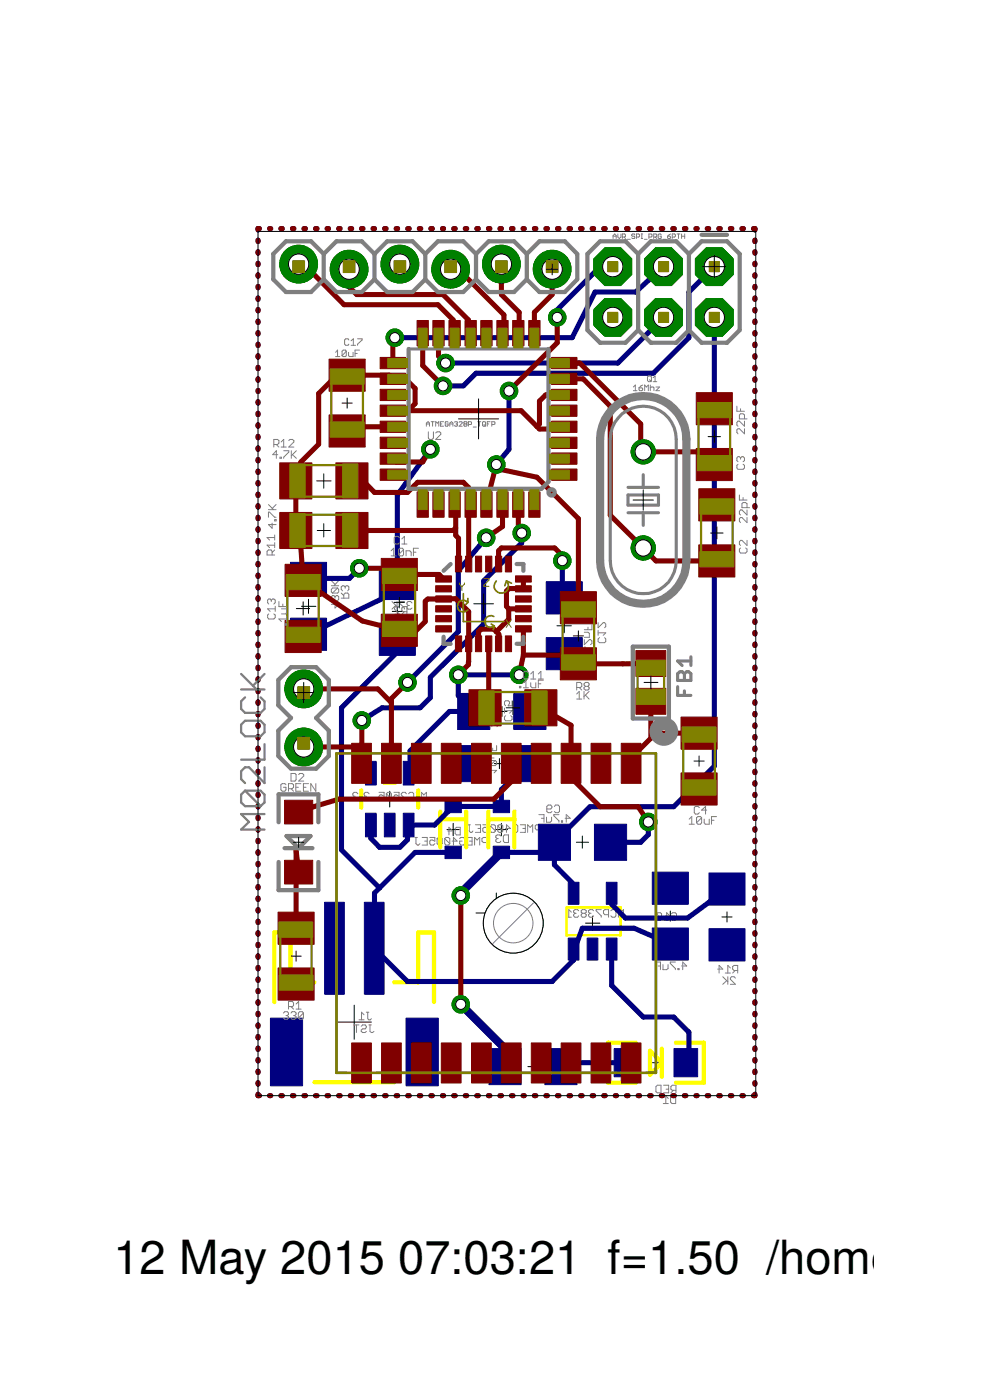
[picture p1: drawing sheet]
<svg xmlns="http://www.w3.org/2000/svg" width="74mm" height="105mm" viewBox="0 0 74 105" stroke-linecap="round" stroke-linejoin="round" font-family="sans-serif">
<defs><g id="words">
<g font-size="3.5">
<text x="8.5" y="95.6">12 May 2015</text>
<text x="29.9" y="95.6">07:03:21 f=1.50 /home/matt</text>
</g>
</g></defs>
<g fill="none" stroke="#000" stroke-width=".08">
<path d="M22.6 45.5h1.1M23.2 45v1.1M29.3 59.4v1.2M29.4 45.9h.8M29.8 45.5v.8M37.1 57.3h.8M37.3 53.4h.8M37.5 57v.7M37.7 53v.8M41.8 47h1.1M42.4 46.4v1.1M25.3 76.8h2.6"/>
<path d="M26.6 75.5v2.5M28.7 60h1.1M33.5 62.3h1M34 61.8v1M37.2 62.3h.9M37.6 61.8v1M40 79.7v.8M43.3 63.2h.9M43.7 62.8v.9M43.9 69.3h1.1M44.5 68.8v1.1M48.7 79.8h1"/>
<path d="M49.2 79.3v1M49.9 68.8h.8M50.3 68.4v.8M54.2 68.9h.7M54.6 68.5v.7M39.6 80.1h.8"/>
</g>
<g fill="none" stroke="#808080" stroke-width=".08">
<path d="M24.9 44h.5M24.9 43.6l.2 .3M25.1 45.3v.4l.3-.3h-.5M25.1 44.8v.1M25.1 44.8l.2-.1 .1 .1-.1 .3M25.1 44.8v-.1l-.2 .1 .1 .3M25.3 44.2l.1 .2-.1 .1h-.3M25.3 44.2h-.3l-.1 .1 .1 .2M25.3 44.2l-.3 .3M25.4 43.6l-.3 .4M25.6 44.9h.6l-.1-.4h-.2l-.1 .1v.3M25.6 44.5l.2 .2"/>
<path d="M25.9 44.1l-.1-.1-.2 .1v.2l.1 .1M25.9 44.1l.1-.1 .2 .1-.1 .3M25.9 44.1v.1M26.6 59.8l-.1 .1 .1 .2 .3-.1M26.6 59.8h.1M26.9 59.6l-.1-.1h-.2l-.1 .1 .1 .2M27.1 60v.1zM27.4 59.8l-.1 .1 .1 .2 .3-.1M27.4 59.8h.1M27.7 59.6l-.1-.1h-.2l-.1 .1 .1 .2M28.4 59.5h.4v.3l-.2-.1-.2 .1 .1 .3 .3-.1M29 59.6v.4l.1 .1 .3-.1"/>
<path d="M29 59.6l.1-.1h.2l.1 .1v.4M29 59.6l.4 .4M29.4 45.2l.4 .4M29.6 59.5h.4v.3l-.2-.1-.2 .1 .1 .3 .3-.1M29.7 45.5l-.3 .2M29.8 45.2v.5M30 45.7l-.1-.1h-.2l-.1 .1 .4 .4h-.4M30.4 45.2h-.4l.4 .5M30.4 45.9l-.2 .2M30.5 59.6l-.1-.1h-.2l-.1 .1 .4 .5h-.4M30.5 45.6v.5M30.5 45.7h.1h.3"/>
<path d="M30.5 45.6h-.2l-.1 .1v.1l.1 .1h.2M30.6 45.5h.1M30.6 45.5l-.1 .1M30.7 59.6l.1-.1h.2l.1 .1v.4l-.1 .1-.3-.1M30.9 45.3l-.1-.1h-.2l-.1 .1 .1 .2M31.2 59.5h.2M31.3 59.5v.6M36.7 57.8h.6l-.2 .2M36.7 57.7v.3M36.9 54.4h.6l-.2 .2M36.9 54.2v.4M37 56.2v.2"/>
<path d="M37.1 56.5h-.4v.3l.1 .1h.3M37.2 57.1h-.4l-.1 .1 .1 .3M37.2 57.1l.1 .1v.2l-.1 .1h-.4M37.2 57.1l-.4 .4M37.2 52.7v.2M37.3 56v.4h-.6M37.3 53.1h-.4v.3h.4M37.4 53.6l-.4 .4M37.4 53.6l.1 .1-.1 .3h-.4M37.4 53.6h-.4l-.1 .1v.2l.1 .1M37.5 52.5v.4h-.6M37.7 57.1h.6l-.2 .2"/>
<path d="M37.7 57v.3M37.8 57.5l-.1 .1v.2l.1 .1h.4l.1-.1-.1-.3M37.9 53.2v.4M37.9 53.4h.5l-.2 .2M38 53.7l-.1 .1 .1 .3h.3l.1-.1v-.2l-.1-.1M38 56.4v.4l.3-.3h-.6M38.4 52.6v.4h-.3l.1-.2-.1-.2-.2 .1 .1 .3M43.9 48v.4l.3-.4 .2 .1v.2l-.1 .1M43.9 48.6v.1zM43.9 48.9v.4l.3-.4 .2 .1v.2l-.1 .1M43.9 47.5l.3 .1v.3h-.3M44.1 47.1v.2"/>
<path d="M44.3 45.2h-.4v.1v.3M44.3 45.2l.1 .1v.2l-.1 .1h-.4M44.3 45.2l-.4 .4M44.4 45.8v.4h-.3l.1-.2-.1-.2h-.2v.1v.3M44.4 46.9v.4h-.5M44.4 44.7h-.4l-.1 .2 .1 .1h.4M44.9 46.8v.3l.4-.3 .2 .1-.1 .2M44.9 47.3v.4M44.9 47.5h.6l-.2 .2M45 47.9l-.1 .1v.2l.1 .1h.4l.1-.1-.1-.3M26.6 77h.3M26.8 77v.5"/>
<path d="M26.9 76.6h.4M27.1 77.1l.1-.1h.2l.1 .2-.1 .1h-.2l-.1 .1 .1 .1 .3-.1M27.3 76.2l-.2-.2v.6M27.5 76h.2M27.6 76v.5l.1 .1 .2-.1M27.7 77h.2M27.8 77v.4l.1 .1 .2-.1M31.1 62.9h.2M31.2 62.9v.5l.1 .1 .2-.1M31.2 60.1h.2M31.6 60.1v-.6l.2 .2 .2-.2v.6M31.7 62.9h.4v.6h-.4"/>
<path d="M31.9 63.2h.2M32.3 62.9h.3v.3l-.2-.1-.1 .1v.3h.2l.1-.1M32.8 63l.3-.1 .1 .1v.4M32.8 63v.4l.1 .1h.2l.1-.1M32.8 63l.4 .4M33.4 63l.1-.1 .3 .1v.4M33.4 63v.4l.1 .1h.2l.1-.1M33.4 63l.4 .4M33.6 62.4h.4l-.3-.3v.6M33.9 63.2h.4l-.3-.3v.6M34.2 62.2l.3-.1v.6h-.2l-.1-.1zM34.5 63l.1-.1 .3 .1v.4l-.1 .1h-.2l-.1-.3h.2"/>
<path d="M35.1 62.9h.3v.6h-.3M35.1 61.9h.2M35.2 61.9v.5l.1 .1 .2-.1M35.2 63.2h.2M35.6 63.5v-.6l.2 .2 .2-.2v.6M35.7 61.9h.4v.6h-.4M35.9 62.2h.2M36 79.8l-.1-.1-.1 .1v.2M36 79.8v-.1l.2 .1-.1 .2M36 79.8h.1M36.2 61.9h.4v.3l-.2-.1-.2 .1v.2l.1 .1h.2l.1-.1M36.6 63.3h-.3l-.1-.1v-.2l.4-.1v.6"/>
<path d="M36.6 79.7v.2l-.3 .1M36.6 79.7l-.4 .1 .1 .2M36.6 79.7l-.3 .3M36.8 62l.1-.1 .3 .1v.4M36.8 62v.4l.1 .1h.2l.1-.1M36.8 62l.4 .4M37.3 63l-.1 .1 .1 .2h.2l.1-.1M37.3 63h.1M37.4 62l.3 .4M37.4 62l.3-.1v.1v.4M37.4 62v.4l.1 .1h.2v-.1M37.6 62.8l-.3-.1-.1 .1 .1 .2"/>
<path d="M37.8 62.8l.1-.1h.3v.6h-.3l-.1-.1zM37.9 62.2h.4l-.3-.3v.6M38.5 62l.1-.1 .3 .1v.4l-.1 .1h-.2l-.1-.1v-.2h.2M39.1 61.9h.3v.6h-.3M39.2 62.2h.2M39.6 62.5v-.6l.2 .2 .2-.2v.6M40.4 61.2h.4v.5M40.6 62.3h-.3l-.1-.3 .1-.1h.3v.6M40.6 61.4h.2M41 61.4v.3h.3l.1-.1v-.2M41 60.7h.3l.1-.1-.1-.1h-.2l-.1 .1v.3l.1 .1 .3-.1M41.6 60.6l.1-.1h.2l.1 .1v.3l-.1 .1-.3-.1"/>
<path d="M42 61.2h-.4l.4 .5M42.1 61.6h.1v.1h-.1zM42.4 61.4h.4l-.3-.2v.5M42.5 68.9h.4M42.9 68.5l-.2-.2v.6M43.2 68.6l-.1 .1 .1 .2h.1l.1-.1M43.2 68.6h.1M43.4 68.4l-.2-.1-.1 .1 .1 .2M43.7 68.6l-.1-.1 .1-.2 .3 .1-.1 .2M43.7 68.6l-.1 .1 .1 .2h.2l.1-.1-.1-.2M43.7 68.6h.2M44.3 68.6l-.1 .1 .1 .2h.2l.1-.1"/>
<path d="M44.3 68.6h.1M44.6 68.4l-.3-.1-.1 .1 .1 .2M45.1 68.3h-.4l.4 .6M45.7 68.7h-.3l-.1-.1v-.2l.4-.1v.6M45.8 68.4l.2-.1 .2 .1v.4l-.1 .1h-.1l-.2-.1M46.4 68.9v-.6l.2 .2 .2-.2v.6M49.2 72.2h.4v.6M49.3 68.6l.3-.1 .1 .1v.4M49.3 68.6v.4l.1 .1h.2l.1-.1M49.3 68.6l.4 .4M49.4 72.5h.2M49.8 72.4v.4l.3-.1v-.3"/>
<path d="M49.8 69.1h.4M50.2 68.7l-.2-.2v.6M50.4 68.6l.1-.1 .3 .1v.4l-.1 .1h-.2l-.1-.1M50.7 72.2h-.4l.4 .6M50.9 72.7l.1 .1zM51.2 72.5h.3l-.3-.3v.6M53.9 72.8h.4l-.3-.3v.6M54.3 73.3l.3 .4M54.4 73.1h.4M54.5 73.6l-.2 .3M54.6 73.3v.6M54.8 72.7l-.2-.2v.6"/>
<path d="M55.2 72.9l-.2 .2M55.2 73.4l-.1-.1h-.2l-.1 .2 .4 .4h-.4M55.4 72.9h-.3l-.1-.1v-.2l.4-.1v.6M35.8 80.8h.4l-.1-.3-.2 .1v.2M35.8 80.5l.1 .2M35.8 80.3h.4l-.2 .1M35.8 80.1v.3M36.4 80.6l.1-.1 .1 .1v.2M36.4 80.2l.1-.1 .1 .1v.2M36.4 80.6v-.1l-.2 .1 .1 .2M36.4 80.2v.1M36.4 80.6v.1"/>
<path d="M36.4 80.2v-.1l-.2 .1 .1 .2M49.3 81.5h.3v.6l-.4-.1v-.4zM49.8 82.9h.4M49.8 81.5h.4v.6h-.4M50 81.8h.2M50.2 82.5l-.2-.2v.6M50.3 82.4l.4-.1v.6h-.3l-.1-.1zM50.5 81.9l-.1 .2M50.7 81.9l-.3-.1v-.2l.1-.1h.2v.6"/>
</g>
<g fill="none" stroke="#ff0" stroke-width=".32">
<path d="M27.1 59.4v1.2M28.9 58.8h.8M31.4 59.4v1.2M23.6 73.8h-1.8v-3.8h-1.2v5.2M29.6 73.8h1.8v-3.8h1.2v5.2M33 61.5h2M33 60.9v2.7M35 60.9v2.7M36.7 60.9v2.7M36.7 61.5h1.9M38.6 60.9v2.7M47.7 78.3h-2.1v3h2.1"/>
<path d="M48.8 78.9l.9 .9-.9 .9zM49.7 78.7v2.2M50.7 78.3h2.1v3h-2.1M23.6 81.3h6"/>
</g>
<path d="M42.5 68.1h4.1v2.1h-4.1z" fill="none" stroke="#ff0" stroke-width=".19"/>
<g fill="#000080" stroke="#000080" stroke-width=".08">
<path d="M24.4 67.8h1.4v6.9h-1.4z"/>
<path d="M27.3 67.8h1.5v6.9h-1.5z"/>
<path d="M20.3 76.5h2.4v5h-2.4z"/>
<path d="M30.5 76.5h2.4v5h-2.4z"/>
<path d="M45.5 70.4h.8v1.7h-.8z"/>
<path d="M44.1 70.4h.8v1.7h-.8z"/>
<path d="M42.7 70.4h.8v1.7h-.8z"/>
<path d="M42.7 66.3h.8v1.6h-.8z"/>
<path d="M45.5 66.3h.8v1.6h-.8z"/>
<path d="M30.3 61.1h.8v1.7h-.8z"/>
<path d="M28.9 61.1h.8v1.7h-.8z"/>
<path d="M27.4 61.1h.8v1.7h-.8z"/>
<path d="M27.4 57.2h.8v1.7h-.8z"/>
<path d="M30.3 57.2h.8v1.7h-.8z"/>
<path d="M40.9 78.7h2.4v2.7h-2.4z"/>
<path d="M36.7 78.7h2.4v2.7h-2.4z"/>
<path d="M53.2 69.7h2.7v2.5h-2.7z"/>
<path d="M53.2 65.6h2.7v2.4h-2.7z"/>
<path d="M40.4 61.9h2.4v2.7h-2.4z"/>
<path d="M44.6 61.9h2.4v2.7h-2.4z"/>
<path d="M49 69.7h2.7v2.4h-2.7z"/>
<path d="M49 65.5h2.7v2.4h-2.7z"/>
<path d="M41 43.7h2.7v2.4h-2.7z"/>
<path d="M41 47.9h2.7v2.4h-2.7z"/>
<path d="M34.2 56h2.4v2.7h-2.4z"/>
<path d="M38.4 56h2.4v2.7h-2.4z"/>
<path d="M38.6 52.1h2.4v2.7h-2.4z"/>
<path d="M34.4 52.1h2.4v2.7h-2.4z"/>
<path d="M46.1 78.7h1.8v2.2h-1.8z"/>
<path d="M50.6 78.7h1.8v2.2h-1.8z"/>
<path d="M37 60.1h1.2v.9h-1.2z"/>
<path d="M37 63.5h1.2v1h-1.2z"/>
<path d="M33.4 60.1h1.2v.9h-1.2z"/>
<path d="M33.4 63.5h1.2v1h-1.2z"/>
<path d="M28.5 42.6h2.7v2.4h-2.7z"/>
<path d="M28.5 46.8h2.7v2.4h-2.7z"/>
<path d="M21.8 42.2h2.7v2.4h-2.7z"/>
<path d="M21.8 46.4h2.7v2.4h-2.7z"/>
</g>
<g fill="none" stroke="#000080" stroke-width=".38">
<path d="M19.4 18v.1M19.4 18.9v.1M19.4 19.8v.1M19.5 17.2h-.1v.1M20.2 17.2h.1M21.1 17.2h.1M21.9 17.2h.2M22.8 17.2h.1M23.7 17.2h.1M24.6 17.2h.1M25.4 17.2h.1M26.3 17.2h.1"/>
<path d="M27.1 17.2h.1M28 17.2h.1M28.9 17.2h.1M29.7 17.2h.1M30.6 17.2h.1M31.5 17.2h.1M32.3 17.2h.1M33.2 17.2h.1M34.1 17.2h.1M34.9 17.2h.1M35.8 17.2h.1M36.7 17.2h.1"/>
<path d="M37.5 17.2h.1M38.4 17.2h.1M39.3 17.2h.1M40.1 17.2h.1M41 17.2h.1M41.8 17.2h.2M42.7 17.2h.1M43.6 17.2h.1M44.4 17.2h.2M45.3 17.2h.1M46.2 17.2h.1M47 17.2h.1"/>
<path d="M47.9 17.2h.1M48.8 17.2h.1M49.6 17.2h.1M50.5 17.2h.1M51.4 17.2h.1M52.2 17.2h.1M53.1 17.2h.1M54 17.2h.1M54.8 17.2h.1M55.7 17.2h.1M56.6 17.2h.1v.1M56.7 18v.1"/>
<path d="M56.7 18.9v.1M56.7 19.8v.1M19.4 20.6v.1M19.4 21.5v.1M19.4 22.4v.1M19.4 23.2v.1M19.4 24.1v.1M19.4 25v.1M19.4 25.8v.2M19.4 26.7v.1M19.4 27.6v.1M19.4 28.4v.2"/>
<path d="M19.4 29.3v.1M19.4 30.2v.1M19.4 31v.1M19.4 31.9v.1M19.4 32.8v.1M19.4 33.6v.1M19.4 34.5v.1M19.4 35.4v.1M19.4 36.2v.1M19.4 37.1v.1M19.4 38v.1M19.4 38.8v.1"/>
<path d="M19.4 39.7v.1M32.3 33.7l-2.5 3.5v7.2l-6.6 3.2M38.2 29.4v4.3l-.9 1.2M46 20h-1l-3.2 3.3v.5M49.8 23.8l-3.4 3.5h-13M49.8 20l-2.1 1.9h-3l-1.8 3.5h-13.3M53.6 20l-1.9 1.9v3.5l-2.7 2.6h-13.3l-.9 1h-1.5M53.6 23.8v33.7l-3 3.1h-6.3l-3.4 3.4h-3.3M56.7 20.6v.1M56.7 21.5v.1M56.7 22.4v.1M56.7 23.2v.1"/>
<path d="M56.7 24.1v.1M56.7 25v.1M56.7 25.8v.2M56.7 26.7v.1M56.7 27.6v.1M56.7 28.4v.2M56.7 29.3v.1M56.7 30.2v.1M56.7 31v.1M56.7 31.9v.1M56.7 32.8v.1M56.7 33.6v.1"/>
<path d="M56.7 34.5v.1M56.7 35.4v.1M56.7 36.2v.1M56.7 37.1v.1M56.7 38v.1M56.7 38.8v.1M56.7 39.7v.1M19.4 40.6v.1M19.4 41.4v.2M19.4 42.3v.1M19.4 43.2v.1M19.4 44v.2"/>
<path d="M19.4 44.9v.1M19.4 45.8v.1M19.4 46.6v.1M19.4 47.5v.1M19.4 48.4v.1M19.4 49.2v.1M19.4 50.1v.1M19.4 51v.1M19.4 51.8v.1M19.4 52.7v.1M19.4 53.6v.1M19.4 54.4v.1"/>
<path d="M19.4 55.3v.1M19.4 56.2v.1M19.4 57v.1M19.4 57.9v.1M19.4 58.8v.1M19.4 59.6v.1M27 42.7l-.8 .7h-3M29.8 48v1l-4.2 4.1v10.7l2.9 2.9M36.5 40.4l-2.1 2.5v4.5l-3.8 3.8M39 50.7h-4.6v1.5l1.2 1.2h-1.9l-2.9 3v1.6l-.1 .1M39.2 40v.8l-2.9 2.8v3.3l-4 4v1.5l-.8 .7h-2.8l-1.5 1M39.6 57.3l-2 2v1.3h-3.6l-1.4 1.4h-1.9h-.1v1.1l-.6 .5h-1.5l-.7-.7v-.9"/>
<path d="M42.2 42.1v2.6l.2 .2M56.7 40.6v.1M56.7 41.4v.2M56.7 42.3v.1M56.7 43.2v.1M56.7 44v.2M56.7 44.9v.1M56.7 45.8v.1M56.7 46.6v.1M56.7 47.5v.1M56.7 48.4v.1M56.7 49.2v.1"/>
<path d="M56.7 50.1v.1M56.7 51v.1M56.7 51.8v.1M56.7 52.7v.1M56.7 53.6v.1M56.7 54.4v.1M56.7 55.3v.1M56.7 56.2v.1M56.7 57v.1M56.7 57.9v.1M56.7 58.8v.1M56.7 59.6v.1"/>
<path d="M19.4 60.5v.1M19.4 61.4v.1M19.4 62.2v.1M19.4 63.1v.1M19.4 64v.1M19.4 64.8v.1M19.4 65.7v.1M19.4 66.6v.1M19.4 67.4v.1M19.4 68.3v.1M19.4 69.2v.1M19.4 70v.1"/>
<path d="M19.4 70.9v.1M19.4 71.8v.1M19.4 72.6v.1M19.4 73.5v.1M19.4 74.4v.1M19.4 75.2v.1M19.4 76.1v.1M19.4 77v.1M19.4 77.8v.1M19.4 78.7v.1M19.4 79.6v.1M34 64h-2.8l-3.1 3.1v2l.4 .4v2.1"/>
<path d="M41.6 63.2v1.7l1.3 1.4v.7l.2 .1M45.9 71.3v2.7l2.4 2.4h2.3l1.1 1.1v2.1l-.2 .2M47 79.8h-4.6l-.3 .3M48.7 61.7v1l-.6 .5h-2.3M50.3 70.9l-2.7-1.2h-3.9l-.6 1.6v.8l-1.7 1.6h-10.8l-2.5-2.5M54.6 66.8l-3 2.1h-4.7l-1-1v-.8M56.7 60.5v.1M56.7 61.4v.1M56.7 62.2v.1M56.7 63.1v.1M56.7 64v.1M56.7 64.8v.1"/>
<path d="M56.7 65.7v.1M56.7 66.6v.1M56.7 67.4v.1M56.7 68.3v.1M56.7 69.2v.1M56.7 70v.1M56.7 70.9v.1M56.7 71.8v.1M56.7 72.6v.1M56.7 73.5v.1M56.7 74.4v.1M56.7 75.2v.1"/>
<path d="M56.7 76.1v.1M56.7 77v.1M56.7 77.8v.1M56.7 78.7v.1M56.7 79.6v.1M19.4 82.2v.1h.1M19.4 80.4v.1M19.4 81.3v.1M20.2 82.3h.1M21.1 82.3h.1M21.9 82.3h.2M22.8 82.3h.1"/>
<path d="M23.7 82.3h.1M24.6 82.3h.1M25.4 82.3h.1M26.3 82.3h.1M27.1 82.3h.1M28 82.3h.1M28.9 82.3h.1M29.7 82.3h.1M30.6 82.3h.1M31.5 82.3h.1M32.3 82.3h.1M33.2 82.3h.1"/>
<path d="M34.1 82.3h.1M34.9 82.3h.1M35.8 82.3h.1M36.7 82.3h.1M37.5 82.3h.1M37.9 80.1l-.1 .1M38.4 82.3h.1M39.3 82.3h.1M40.1 82.3h.1M41 82.3h.1M41.8 82.3h.2M42.7 82.3h.1"/>
<path d="M43.6 82.3h.1M44.4 82.3h.2M45.3 82.3h.1M46.2 82.3h.1M47 82.3h.1M47.9 82.3h.1M48.8 82.3h.1M49.6 82.3h.1M50.5 82.3h.1M51.4 82.3h.1M52.2 82.3h.1M53.1 82.3h.1"/>
<path d="M54 82.3h.1M54.8 82.3h.1M55.7 82.3h.1M56.7 80.4v.1M56.7 81.3v.1M56.7 82.2v.1h-.1"/>
</g>
<path d="M34.6 75.4l3.2 3.3v1.3l.1 .1M37.6 64l-3 3.1v.1" fill="none" stroke="#000080" stroke-width=".61"/>
<circle cx="53.6" cy="20" r="1.54" fill="#008000" stroke="#008000" stroke-width=".08"/>
<circle cx="53.6" cy="20" r=".76" fill="#fff" stroke="#000" stroke-width=".08"/>
<circle cx="53.6" cy="23.8" r="1.54" fill="#008000" stroke="#008000" stroke-width=".08"/>
<circle cx="53.6" cy="23.8" r=".76" fill="#fff" stroke="#000" stroke-width=".08"/>
<circle cx="49.8" cy="20" r="1.54" fill="#008000" stroke="#008000" stroke-width=".08"/>
<circle cx="49.8" cy="20" r=".76" fill="#fff" stroke="#000" stroke-width=".08"/>
<circle cx="49.8" cy="23.8" r="1.54" fill="#008000" stroke="#008000" stroke-width=".08"/>
<circle cx="49.8" cy="23.8" r=".76" fill="#fff" stroke="#000" stroke-width=".08"/>
<circle cx="46" cy="20" r="1.54" fill="#008000" stroke="#008000" stroke-width=".08"/>
<circle cx="46" cy="20" r=".76" fill="#fff" stroke="#000" stroke-width=".08"/>
<circle cx="46" cy="23.8" r="1.54" fill="#008000" stroke="#008000" stroke-width=".08"/>
<circle cx="46" cy="23.8" r=".76" fill="#fff" stroke="#000" stroke-width=".08"/>
<circle cx="48.3" cy="33.9" r=".91" fill="#008000" stroke="#008000" stroke-width=".08"/>
<circle cx="48.3" cy="33.9" r=".61" fill="#fff" stroke="#000" stroke-width=".08"/>
<circle cx="48.3" cy="41.1" r=".91" fill="#008000" stroke="#008000" stroke-width=".08"/>
<circle cx="48.3" cy="41.1" r=".61" fill="#fff" stroke="#000" stroke-width=".08"/>
<circle cx="41.4" cy="20.2" r="1.42" fill="#008000" stroke="#008000" stroke-width=".08"/>
<circle cx="41.4" cy="20.2" r=".76" fill="#fff" stroke="#000" stroke-width=".08"/>
<circle cx="37.6" cy="19.8" r="1.42" fill="#008000" stroke="#008000" stroke-width=".08"/>
<circle cx="37.6" cy="19.8" r=".76" fill="#fff" stroke="#000" stroke-width=".08"/>
<circle cx="33.8" cy="20.2" r="1.42" fill="#008000" stroke="#008000" stroke-width=".08"/>
<circle cx="33.8" cy="20.2" r=".76" fill="#fff" stroke="#000" stroke-width=".08"/>
<circle cx="30" cy="19.8" r="1.42" fill="#008000" stroke="#008000" stroke-width=".08"/>
<circle cx="30" cy="19.8" r=".76" fill="#fff" stroke="#000" stroke-width=".08"/>
<circle cx="26.2" cy="20.2" r="1.42" fill="#008000" stroke="#008000" stroke-width=".08"/>
<circle cx="26.2" cy="20.2" r=".76" fill="#fff" stroke="#000" stroke-width=".08"/>
<circle cx="22.4" cy="19.8" r="1.42" fill="#008000" stroke="#008000" stroke-width=".08"/>
<circle cx="22.4" cy="19.8" r=".76" fill="#fff" stroke="#000" stroke-width=".08"/>
<circle cx="22.8" cy="51.7" r="1.42" fill="#008000" stroke="#008000" stroke-width=".08"/>
<circle cx="22.8" cy="51.7" r=".76" fill="#fff" stroke="#000" stroke-width=".08"/>
<circle cx="22.8" cy="56.1" r="1.42" fill="#008000" stroke="#008000" stroke-width=".08"/>
<circle cx="22.8" cy="56.1" r=".76" fill="#fff" stroke="#000" stroke-width=".08"/>
<circle cx="33.4" cy="27.3" r=".66" fill="#008000" stroke="#008000" stroke-width=".08"/>
<circle cx="33.4" cy="27.3" r=".38" fill="#fff" stroke="#000" stroke-width=".08"/>
<circle cx="33.3" cy="29" r=".66" fill="#008000" stroke="#008000" stroke-width=".08"/>
<circle cx="33.3" cy="29" r=".38" fill="#fff" stroke="#000" stroke-width=".08"/>
<circle cx="29.6" cy="25.4" r=".66" fill="#008000" stroke="#008000" stroke-width=".08"/>
<circle cx="29.6" cy="25.4" r=".38" fill="#fff" stroke="#000" stroke-width=".08"/>
<circle cx="41.8" cy="23.8" r=".66" fill="#008000" stroke="#008000" stroke-width=".08"/>
<circle cx="41.8" cy="23.8" r=".38" fill="#fff" stroke="#000" stroke-width=".08"/>
<circle cx="38.2" cy="29.4" r=".66" fill="#008000" stroke="#008000" stroke-width=".08"/>
<circle cx="38.2" cy="29.4" r=".38" fill="#fff" stroke="#000" stroke-width=".08"/>
<circle cx="37.3" cy="34.9" r=".66" fill="#008000" stroke="#008000" stroke-width=".08"/>
<circle cx="37.3" cy="34.9" r=".38" fill="#fff" stroke="#000" stroke-width=".08"/>
<circle cx="34.4" cy="50.7" r=".66" fill="#008000" stroke="#008000" stroke-width=".08"/>
<circle cx="34.4" cy="50.7" r=".38" fill="#fff" stroke="#000" stroke-width=".08"/>
<circle cx="39" cy="50.7" r=".66" fill="#008000" stroke="#008000" stroke-width=".08"/>
<circle cx="39" cy="50.7" r=".38" fill="#fff" stroke="#000" stroke-width=".08"/>
<circle cx="27" cy="42.7" r=".66" fill="#008000" stroke="#008000" stroke-width=".08"/>
<circle cx="27" cy="42.7" r=".38" fill="#fff" stroke="#000" stroke-width=".08"/>
<circle cx="48.7" cy="61.7" r=".66" fill="#008000" stroke="#008000" stroke-width=".08"/>
<circle cx="48.7" cy="61.7" r=".38" fill="#fff" stroke="#000" stroke-width=".08"/>
<circle cx="42.2" cy="42.1" r=".66" fill="#008000" stroke="#008000" stroke-width=".08"/>
<circle cx="42.2" cy="42.1" r=".38" fill="#fff" stroke="#000" stroke-width=".08"/>
<circle cx="34.6" cy="67.2" r=".66" fill="#008000" stroke="#008000" stroke-width=".08"/>
<circle cx="34.6" cy="67.2" r=".38" fill="#fff" stroke="#000" stroke-width=".08"/>
<circle cx="34.6" cy="75.4" r=".66" fill="#008000" stroke="#008000" stroke-width=".08"/>
<circle cx="34.6" cy="75.4" r=".38" fill="#fff" stroke="#000" stroke-width=".08"/>
<circle cx="30.6" cy="51.2" r=".66" fill="#008000" stroke="#008000" stroke-width=".08"/>
<circle cx="30.6" cy="51.2" r=".38" fill="#fff" stroke="#000" stroke-width=".08"/>
<circle cx="36.5" cy="40.4" r=".66" fill="#008000" stroke="#008000" stroke-width=".08"/>
<circle cx="36.5" cy="40.4" r=".38" fill="#fff" stroke="#000" stroke-width=".08"/>
<circle cx="27.2" cy="54.1" r=".66" fill="#008000" stroke="#008000" stroke-width=".08"/>
<circle cx="27.2" cy="54.1" r=".38" fill="#fff" stroke="#000" stroke-width=".08"/>
<circle cx="39.2" cy="40" r=".66" fill="#008000" stroke="#008000" stroke-width=".08"/>
<circle cx="39.2" cy="40" r=".38" fill="#fff" stroke="#000" stroke-width=".08"/>
<circle cx="32.3" cy="33.7" r=".66" fill="#008000" stroke="#008000" stroke-width=".08"/>
<circle cx="32.3" cy="33.7" r=".38" fill="#fff" stroke="#000" stroke-width=".08"/>
<g fill="#800000" stroke="#800000" stroke-width=".08">
<path d="M32.7 43.2h1.2v.5h-1.2z"/>
<path d="M32.7 44h1.2v.4h-1.2z"/>
<path d="M32.7 44.7h1.2v.5h-1.2z"/>
<path d="M32.7 45.5h1.2v.5h-1.2z"/>
<path d="M32.7 46.2h1.2v.5h-1.2z"/>
<path d="M32.7 47h1.2v.5h-1.2z"/>
<path d="M34.2 47.8h.4v1.1h-.4z"/>
<path d="M34.9 47.8h.5v1.1h-.5z"/>
<path d="M35.7 47.8h.5v1.1h-.5z"/>
<path d="M36.4 47.8h.5v1.1h-.5z"/>
<path d="M37.2 47.8h.5v1.1h-.5z"/>
<path d="M37.9 47.8h.5v1.1h-.5z"/>
<path d="M38.7 47h1.2v.5h-1.2z"/>
<path d="M38.7 46.2h1.2v.5h-1.2z"/>
<path d="M38.7 45.5h1.2v.5h-1.2z"/>
<path d="M38.7 44.7h1.2v.5h-1.2z"/>
<path d="M38.7 44h1.2v.4h-1.2z"/>
<path d="M38.7 43.2h1.2v.5h-1.2z"/>
<path d="M37.9 41.8h.5v1.1h-.5z"/>
<path d="M37.2 41.8h.5v1.1h-.5z"/>
<path d="M36.4 41.8h.5v1.1h-.5z"/>
<path d="M35.7 41.8h.5v1.1h-.5z"/>
<path d="M34.9 41.8h.5v1.1h-.5z"/>
<path d="M34.2 41.8h.4v1.1h-.4z"/>
<path d="M41.4 35.2h1.9v.9h-1.9z"/>
<path d="M41.4 34h1.9v.9h-1.9z"/>
<path d="M41.4 32.8h1.9v.9h-1.9z"/>
<path d="M41.4 31.6h1.9v.9h-1.9z"/>
<path d="M41.4 30.4h1.9v.9h-1.9z"/>
<path d="M41.4 29.2h1.9v.9h-1.9z"/>
<path d="M41.4 28h1.9v.9h-1.9z"/>
<path d="M41.4 26.8h1.9v.9h-1.9z"/>
<path d="M39.7 24.1h.8v1.9h-.8z"/>
<path d="M38.5 24.1h.8v1.9h-.8z"/>
<path d="M37.3 24.1h.8v1.9h-.8z"/>
<path d="M36.1 24.1h.8v1.9h-.8z"/>
<path d="M34.9 24.1h.9v1.9h-.9z"/>
<path d="M33.7 24.1h.8v1.9h-.8z"/>
<path d="M32.5 24.1h.8v1.9h-.8z"/>
<path d="M31.3 24.1h.9v1.9h-.9z"/>
<path d="M28.5 26.8h1.9v.9h-1.9z"/>
<path d="M28.5 28h1.9v.9h-1.9z"/>
<path d="M28.5 29.2h1.9v.9h-1.9z"/>
<path d="M28.5 30.4h1.9v.9h-1.9z"/>
<path d="M28.5 31.6h1.9v.9h-1.9z"/>
<path d="M28.5 32.8h1.9v.9h-1.9z"/>
<path d="M28.5 34h1.9v.9h-1.9z"/>
<path d="M28.5 35.2h1.9v.9h-1.9z"/>
<path d="M31.3 36.9h.9v1.9h-.9z"/>
<path d="M32.5 36.9h.8v1.9h-.8z"/>
<path d="M33.7 36.9h.8v1.9h-.8z"/>
<path d="M34.9 36.9h.9v1.9h-.9z"/>
<path d="M36.1 36.9h.8v1.9h-.8z"/>
<path d="M37.3 36.9h.8v1.9h-.8z"/>
<path d="M38.5 36.9h.8v1.9h-.8z"/>
<path d="M39.7 36.9h.8v1.9h-.8z"/>
<path d="M42.1 44.4h2.7v2.4h-2.7z"/>
<path d="M42.1 48.6h2.7v2.5h-2.7z"/>
<path d="M25.2 38.5h2.4v2.7h-2.4z"/>
<path d="M21 38.5h2.4v2.7h-2.4z"/>
<path d="M25.2 34.8h2.4v2.7h-2.4z"/>
<path d="M21 34.8h2.4v2.7h-2.4z"/>
<path d="M35.2 51.8h2.4v2.7h-2.4z"/>
<path d="M39.4 51.8h2.4v2.7h-2.4z"/>
<path d="M21.4 46.6h2.7v2.4h-2.7z"/>
<path d="M21.4 42.4h2.7v2.4h-2.7z"/>
<path d="M24.7 31.2h2.7v2.4h-2.7z"/>
<path d="M24.7 27h2.7v2.4h-2.7z"/>
<path d="M28.6 41.9h2.7v2.4h-2.7z"/>
<path d="M28.6 46.1h2.7v2.4h-2.7z"/>
<path d="M46.6 55.8h1.5v3h-1.5z"/>
<path d="M44.4 55.8h1.4v3h-1.4z"/>
<path d="M42.1 55.8h1.5v3h-1.5z"/>
<path d="M39.9 55.8h1.5v3h-1.5z"/>
<path d="M37.6 55.8h1.5v3h-1.5z"/>
<path d="M35.4 55.8h1.5v3h-1.5z"/>
<path d="M33.1 55.8h1.5v3h-1.5z"/>
<path d="M30.9 55.8h1.5v3h-1.5z"/>
<path d="M28.6 55.8h1.5v3h-1.5z"/>
<path d="M26.4 55.8h1.5v3h-1.5z"/>
<path d="M26.4 78.3h1.5v3h-1.5z"/>
<path d="M28.6 78.3h1.5v3h-1.5z"/>
<path d="M30.9 78.3h1.5v3h-1.5z"/>
<path d="M33.1 78.3h1.5v3h-1.5z"/>
<path d="M35.4 78.3h1.5v3h-1.5z"/>
<path d="M37.6 78.3h1.5v3h-1.5z"/>
<path d="M39.9 78.3h1.5v3h-1.5z"/>
<path d="M42.1 78.3h1.5v3h-1.5z"/>
<path d="M44.4 78.3h1.4v3h-1.4z"/>
<path d="M46.6 78.3h1.5v3h-1.5z"/>
<path d="M21.4 60.1h2.1v1.8h-2.1z"/>
<path d="M21.4 64.6h2.1v1.8h-2.1z"/>
<path d="M20.9 68.5h2.7v2.4h-2.7z"/>
<path d="M20.9 72.7h2.7v2.4h-2.7z"/>
<path d="M51.1 53.8h2.7v2.5h-2.7z"/>
<path d="M51.1 58h2.7v2.5h-2.7z"/>
<path d="M52.5 40.9h2.7v2.4h-2.7z"/>
<path d="M52.5 36.7h2.7v2.4h-2.7z"/>
<path d="M52.3 33.7h2.7v2.4h-2.7z"/>
<path d="M52.3 29.5h2.7v2.4h-2.7z"/>
<path d="M47.7 51.7h2.3v1.9h-2.3z"/>
<path d="M47.7 48.9h2.3v1.9h-2.3z"/>
</g>
<g fill="none" stroke="#800000" stroke-width=".38">
<path d="M19.4 18v.1M19.4 18.9v.1M19.4 19.8v.1M19.5 17.2h-.1v.1M20.2 17.2h.1M21.1 17.2h.1M21.9 17.2h.2M22.4 19.8h.4l3 3.1h7.1l1.1 1.1v.9l.1 .1M22.8 17.2h.1M23.7 17.2h.1M24.6 17.2h.1M25.4 17.2h.1"/>
<path d="M26.3 17.2h.1M27.1 17.2h.1M28 17.2h.1M28.9 17.2h.1M29.7 17.2h.1M30.6 17.2h.1M31.5 17.2h.1M32.3 17.2h.1M33.2 17.2h.1M34.1 17.2h.1M34.9 17.2h.1M35.8 17.2h.1"/>
<path d="M36.7 17.2h.1M37.5 17.2h.1M37.6 19.8v2.3l1.4 1.4v1.5h-.1M38.4 17.2h.1M39.3 17.2h.1M40.1 17.2h.1M41 17.2h.1M41.8 17.2h.2M42.7 17.2h.1M43.6 17.2h.1M44.4 17.2h.2M45.3 17.2h.1"/>
<path d="M46.2 17.2h.1M47 17.2h.1M47.9 17.2h.1M48.8 17.2h.1M49.6 17.2h.1M50.5 17.2h.1M51.4 17.2h.1M52.2 17.2h.1M53.1 17.2h.1M54 17.2h.1M54.8 17.2h.1M55.7 17.2h.1"/>
<path d="M56.6 17.2h.1v.1M56.7 18v.1M56.7 18.9v.1M56.7 19.8v.1M19.4 20.6v.1M19.4 21.5v.1M19.4 22.4v.1M19.4 23.2v.1M19.4 24.1v.1M19.4 25v.1M19.4 25.8v.2M19.4 26.7v.1"/>
<path d="M19.4 27.6v.1M19.4 28.4v.2M19.4 29.3v.1M19.4 30.2v.1M19.4 31v.1M19.4 31.9v.1M19.4 32.8v.1M19.4 33.6v.1M19.4 34.5v.1M19.4 35.4v.1M19.4 36.2v.1M19.4 37.1v.1"/>
<path d="M19.4 38v.1M19.4 38.8v.1M19.4 39.7v.1M26.2 20.2v1.3l.6 .6h6.5l1.9 1.9v.8l.1 .2M26.4 36.1h.9l.8 .9h2.5l.7-.8h3.5l.4 .4v1.1l.1 .2-.1 .1v4.4M29.5 32h-3.1l-.3 .4M29.6 25.4l-.1 .1v1.8M31.7 25v2.5l1.6 1.5M32.3 33.7l-.6 1h-2l-.2-.3v.1M32.9 25v1.7l.5 .6M33.8 20.2h.6l3.4 3.4v1.3l-.1 .1M34.1 37.9l.1 .1v2.2l.2 .2v2"/>
<path d="M34.2 39.6l-.2 .2h-7.6M36.5 37.9l.8-3 .3 .4 2.7 .5 3.1 3.1v6.7M37.7 37.9v1.6l-1.2 .9M38.9 37.9v1.9l.3 .2M41.4 20.2v1.9l-1.3 1.4v1.5M41.8 23.8v1.9l-3.6 3.7M42.4 32l-.2 .2h-1.7l-1.4-1.4-9.6 .1h1.1l.6-.6v-1.1l-.8-.8h-.9l-.3-.2h-3.9l-1.4 1.3v3.9l-1.3 1.3-.4 1.4v3.7l.4 1.3 .2 2.5 4.4 3 2.8 .7 .1 .1h1.1l.7-.7v-1.6l.2-.1h2.1l1 .9v4l-.8 .8M42.4 28.4h1.4l2 2.1v8.2l3.4 3.4h4.6M42.4 29.7h-1.4l-.5 .4v1.7l-.2 .2M42.4 27.3h1.1l4.6 4.5v1.9l.2 .2h4.9l.4 1M56.7 20.6v.1M56.7 21.5v.1"/>
<path d="M56.7 22.4v.1M56.7 23.2v.1M56.7 24.1v.1M56.7 25v.1M56.7 25.8v.2M56.7 26.7v.1M56.7 27.6v.1M56.7 28.4v.2M56.7 29.3v.1M56.7 30.2v.1M56.7 31v.1M56.7 31.9v.1"/>
<path d="M56.7 32.8v.1M56.7 33.6v.1M56.7 34.5v.1M56.7 35.4v.1M56.7 36.2v.1M56.7 37.1v.1M56.7 38v.1M56.7 38.8v.1M56.7 39.7v.1M19.4 40.6v.1M19.4 41.4v.2M19.4 42.3v.1"/>
<path d="M19.4 43.2v.1M19.4 44v.2M19.4 44.9v.1M19.4 45.8v.1M19.4 46.6v.1M19.4 47.5v.1M19.4 48.4v.1M19.4 49.2v.1M19.4 50.1v.1M19.4 51v.1M19.4 51.8v.1M19.4 52.7v.1"/>
<path d="M19.4 53.6v.1M19.4 54.4v.1M19.4 55.3v.1M19.4 56.2v.1M19.4 57v.1M19.4 57.9v.1M19.4 58.8v.1M19.4 59.6v.1M22.8 51.7h5.6l1 1.1M22.8 56.1h3.9l.5 .5M27 42.7h2.5l.5 .4h3l.3 .4M27.2 54.1l-.1 3.2"/>
<path d="M30.6 51.2l-1.2 1.3v4.8M33.3 45h.1M35.2 48.3v.1M35.9 48.3v-.9l.2-.2h1l.3 .4v.7M36.7 48.3v3.6l-.3 1.2M38.2 45.7h1.1M38.2 45.7v.8l-.9 .9M38.4 56.6v2.1l-1.3 1.3h-11.7l-3 1M39.3 43.5v.7M39.3 47.2v2M39.3 49.2l-.3 1.5M39.3 49.2h3.5l.6 .6h5.5"/>
<path d="M39.3 44.2h-1.1l-.2 .2v1.1l.2 .2M40.6 53.1l2.3 1.4v3.9l2.1 2.2h2.9l.8 1.1M42.2 42.1v-.4l-.6-.6h-4l-.2 .3v1M48.9 52.7v2.7M52.5 55.1h-3.3l-1.5 1.5v.4l-.3 .3M56.7 40.6v.1M56.7 41.4v.2M56.7 42.3v.1M56.7 43.2v.1M56.7 44v.2M56.7 44.9v.1M56.7 45.8v.1"/>
<path d="M56.7 46.6v.1M56.7 47.5v.1M56.7 48.4v.1M56.7 49.2v.1M56.7 50.1v.1M56.7 51v.1M56.7 51.8v.1M56.7 52.7v.1M56.7 53.6v.1M56.7 54.4v.1M56.7 55.3v.1M56.7 56.2v.1"/>
<path d="M56.7 57v.1M56.7 57.9v.1M56.7 58.8v.1M56.7 59.6v.1M19.4 60.5v.1M19.4 61.4v.1M19.4 62.2v.1M19.4 63.1v.1M19.4 64v.1M19.4 64.8v.1M19.4 65.7v.1M19.4 66.6v.1"/>
<path d="M19.4 67.4v.1M19.4 68.3v.1M19.4 69.2v.1M19.4 70v.1M19.4 70.9v.1M19.4 71.8v.1M19.4 72.6v.1M19.4 73.5v.1M19.4 74.4v.1M19.4 75.2v.1M19.4 76.1v.1M19.4 77v.1"/>
<path d="M19.4 77.8v.1M19.4 78.7v.1M19.4 79.6v.1M22.4 65.5l-.2-1.7v5.9M34.6 67.2v8.2M56.7 60.5v.1M56.7 61.4v.1M56.7 62.2v.1M56.7 63.1v.1M56.7 64v.1M56.7 64.8v.1M56.7 65.7v.1"/>
<path d="M56.7 66.6v.1M56.7 67.4v.1M56.7 68.3v.1M56.7 69.2v.1M56.7 70v.1M56.7 70.9v.1M56.7 71.8v.1M56.7 72.6v.1M56.7 73.5v.1M56.7 74.4v.1M56.7 75.2v.1M56.7 76.1v.1"/>
<path d="M56.7 77v.1M56.7 77.8v.1M56.7 78.7v.1M56.7 79.6v.1M19.4 82.2v.1h.1M19.4 80.4v.1M19.4 81.3v.1M20.2 82.3h.1M21.1 82.3h.1M21.9 82.3h.2M22.8 82.3h.1M23.7 82.3h.1"/>
<path d="M24.6 82.3h.1M25.4 82.3h.1M26.3 82.3h.1M27.1 82.3h.1M28 82.3h.1M28.9 82.3h.1M29.7 82.3h.1M30.6 82.3h.1M31.5 82.3h.1M32.3 82.3h.1M33.2 82.3h.1M34.1 82.3h.1"/>
<path d="M34.9 82.3h.1M35.8 82.3h.1M36.7 82.3h.1M37.5 82.3h.1M38.4 82.3h.1M39.3 82.3h.1M40.1 82.3h.1M41 82.3h.1M41.8 82.3h.2M42.7 82.3h.1M43.6 82.3h.1M44.4 82.3h.2"/>
<path d="M45.3 82.3h.1M46.2 82.3h.1M47 82.3h.1M47.9 82.3h.1M48.8 82.3h.1M49.6 82.3h.1M50.5 82.3h.1M51.4 82.3h.1M52.2 82.3h.1M53.1 82.3h.1M54 82.3h.1M54.8 82.3h.1"/>
<path d="M55.7 82.3h.1M56.7 80.4v.1M56.7 81.3v.1M56.7 82.2v.1h-.1"/>
</g>
<circle cx="53.6" cy="20" r="1.54" fill="#008000" stroke="#008000" stroke-width=".08"/>
<circle cx="53.6" cy="20" r=".76" fill="#fff" stroke="#000" stroke-width=".08"/>
<circle cx="53.6" cy="23.8" r="1.54" fill="#008000" stroke="#008000" stroke-width=".08"/>
<circle cx="53.6" cy="23.8" r=".76" fill="#fff" stroke="#000" stroke-width=".08"/>
<circle cx="49.8" cy="20" r="1.54" fill="#008000" stroke="#008000" stroke-width=".08"/>
<circle cx="49.8" cy="20" r=".76" fill="#fff" stroke="#000" stroke-width=".08"/>
<circle cx="49.8" cy="23.8" r="1.54" fill="#008000" stroke="#008000" stroke-width=".08"/>
<circle cx="49.8" cy="23.8" r=".76" fill="#fff" stroke="#000" stroke-width=".08"/>
<circle cx="46" cy="20" r="1.54" fill="#008000" stroke="#008000" stroke-width=".08"/>
<circle cx="46" cy="20" r=".76" fill="#fff" stroke="#000" stroke-width=".08"/>
<circle cx="46" cy="23.8" r="1.54" fill="#008000" stroke="#008000" stroke-width=".08"/>
<circle cx="46" cy="23.8" r=".76" fill="#fff" stroke="#000" stroke-width=".08"/>
<circle cx="48.3" cy="33.9" r=".91" fill="#008000" stroke="#008000" stroke-width=".08"/>
<circle cx="48.3" cy="33.9" r=".61" fill="#fff" stroke="#000" stroke-width=".08"/>
<circle cx="48.3" cy="41.1" r=".91" fill="#008000" stroke="#008000" stroke-width=".08"/>
<circle cx="48.3" cy="41.1" r=".61" fill="#fff" stroke="#000" stroke-width=".08"/>
<circle cx="41.4" cy="20.2" r="1.42" fill="#008000" stroke="#008000" stroke-width=".08"/>
<circle cx="41.4" cy="20.2" r=".76" fill="#fff" stroke="#000" stroke-width=".08"/>
<circle cx="37.6" cy="19.8" r="1.42" fill="#008000" stroke="#008000" stroke-width=".08"/>
<circle cx="37.6" cy="19.8" r=".76" fill="#fff" stroke="#000" stroke-width=".08"/>
<circle cx="33.8" cy="20.2" r="1.42" fill="#008000" stroke="#008000" stroke-width=".08"/>
<circle cx="33.8" cy="20.2" r=".76" fill="#fff" stroke="#000" stroke-width=".08"/>
<circle cx="30" cy="19.8" r="1.42" fill="#008000" stroke="#008000" stroke-width=".08"/>
<circle cx="30" cy="19.8" r=".76" fill="#fff" stroke="#000" stroke-width=".08"/>
<circle cx="26.2" cy="20.2" r="1.42" fill="#008000" stroke="#008000" stroke-width=".08"/>
<circle cx="26.2" cy="20.2" r=".76" fill="#fff" stroke="#000" stroke-width=".08"/>
<circle cx="22.4" cy="19.8" r="1.42" fill="#008000" stroke="#008000" stroke-width=".08"/>
<circle cx="22.4" cy="19.8" r=".76" fill="#fff" stroke="#000" stroke-width=".08"/>
<circle cx="22.8" cy="51.7" r="1.42" fill="#008000" stroke="#008000" stroke-width=".08"/>
<circle cx="22.8" cy="51.7" r=".76" fill="#fff" stroke="#000" stroke-width=".08"/>
<circle cx="22.8" cy="56.1" r="1.42" fill="#008000" stroke="#008000" stroke-width=".08"/>
<circle cx="22.8" cy="56.1" r=".76" fill="#fff" stroke="#000" stroke-width=".08"/>
<circle cx="33.4" cy="27.3" r=".66" fill="#008000" stroke="#008000" stroke-width=".08"/>
<circle cx="33.4" cy="27.3" r=".38" fill="#fff" stroke="#000" stroke-width=".08"/>
<circle cx="33.3" cy="29" r=".66" fill="#008000" stroke="#008000" stroke-width=".08"/>
<circle cx="33.3" cy="29" r=".38" fill="#fff" stroke="#000" stroke-width=".08"/>
<circle cx="29.6" cy="25.4" r=".66" fill="#008000" stroke="#008000" stroke-width=".08"/>
<circle cx="29.6" cy="25.4" r=".38" fill="#fff" stroke="#000" stroke-width=".08"/>
<circle cx="41.8" cy="23.8" r=".66" fill="#008000" stroke="#008000" stroke-width=".08"/>
<circle cx="41.8" cy="23.8" r=".38" fill="#fff" stroke="#000" stroke-width=".08"/>
<circle cx="38.2" cy="29.4" r=".66" fill="#008000" stroke="#008000" stroke-width=".08"/>
<circle cx="38.2" cy="29.4" r=".38" fill="#fff" stroke="#000" stroke-width=".08"/>
<circle cx="37.3" cy="34.9" r=".66" fill="#008000" stroke="#008000" stroke-width=".08"/>
<circle cx="37.3" cy="34.9" r=".38" fill="#fff" stroke="#000" stroke-width=".08"/>
<circle cx="34.4" cy="50.7" r=".66" fill="#008000" stroke="#008000" stroke-width=".08"/>
<circle cx="34.4" cy="50.7" r=".38" fill="#fff" stroke="#000" stroke-width=".08"/>
<circle cx="39" cy="50.7" r=".66" fill="#008000" stroke="#008000" stroke-width=".08"/>
<circle cx="39" cy="50.7" r=".38" fill="#fff" stroke="#000" stroke-width=".08"/>
<circle cx="27" cy="42.7" r=".66" fill="#008000" stroke="#008000" stroke-width=".08"/>
<circle cx="27" cy="42.7" r=".38" fill="#fff" stroke="#000" stroke-width=".08"/>
<circle cx="48.7" cy="61.7" r=".66" fill="#008000" stroke="#008000" stroke-width=".08"/>
<circle cx="48.7" cy="61.7" r=".38" fill="#fff" stroke="#000" stroke-width=".08"/>
<circle cx="42.2" cy="42.1" r=".66" fill="#008000" stroke="#008000" stroke-width=".08"/>
<circle cx="42.2" cy="42.1" r=".38" fill="#fff" stroke="#000" stroke-width=".08"/>
<circle cx="34.6" cy="67.2" r=".66" fill="#008000" stroke="#008000" stroke-width=".08"/>
<circle cx="34.6" cy="67.2" r=".38" fill="#fff" stroke="#000" stroke-width=".08"/>
<circle cx="34.6" cy="75.4" r=".66" fill="#008000" stroke="#008000" stroke-width=".08"/>
<circle cx="34.6" cy="75.4" r=".38" fill="#fff" stroke="#000" stroke-width=".08"/>
<circle cx="30.6" cy="51.2" r=".66" fill="#008000" stroke="#008000" stroke-width=".08"/>
<circle cx="30.6" cy="51.2" r=".38" fill="#fff" stroke="#000" stroke-width=".08"/>
<circle cx="36.5" cy="40.4" r=".66" fill="#008000" stroke="#008000" stroke-width=".08"/>
<circle cx="36.5" cy="40.4" r=".38" fill="#fff" stroke="#000" stroke-width=".08"/>
<circle cx="27.2" cy="54.1" r=".66" fill="#008000" stroke="#008000" stroke-width=".08"/>
<circle cx="27.2" cy="54.1" r=".38" fill="#fff" stroke="#000" stroke-width=".08"/>
<circle cx="39.2" cy="40" r=".66" fill="#008000" stroke="#008000" stroke-width=".08"/>
<circle cx="39.2" cy="40" r=".38" fill="#fff" stroke="#000" stroke-width=".08"/>
<circle cx="32.3" cy="33.7" r=".66" fill="#008000" stroke="#008000" stroke-width=".08"/>
<circle cx="32.3" cy="33.7" r=".38" fill="#fff" stroke="#000" stroke-width=".08"/>
<g fill="none" stroke="#7f7f7f" stroke-width=".32">
<path d="M24.3 19.1l-1-1h-1.8l-1 1v1.9l1 .9h1.8l1-.9M24.3 19.1l1-1h1.9l.9 1M24.3 19.1v1.9M28.1 19.1l1-1h1.9l.9 1M28.1 19.1v1.9M31.9 19.1l1-1h1.9l.9 1M31.9 19.1v1.9M35.7 19.1l1-1h1.9l.9 1M35.7 19.1v1.9M39.5 19.1l1-1h1.9l.9 1v1.9l-.9 .9h-1.9l-1-.9M39.5 19.1v1.9M47.9 19.1l1-1h1.9l.9 1"/>
<path d="M47.9 19.1l-1-1h-1.9l-.9 1v5.7l.9 .9h1.9l1-.9M47.9 19.1v5.7M51.7 19.1l1-1h1.9l.9 1v5.7l-.9 .9h-1.9l-1-.9M51.7 19.1v5.7M52.7 17.6h1.9M24.3 21l1 .9h1.9l.9-.9M28.1 21l1 .9h1.9l.9-.9M30.7 26.2v10.5h9.9l.6-.5v-10M31.9 21l1 .9h1.9l.9-.9M35.7 21l1 .9h1.9l.9-.9M47.9 24.8l1 .9h1.9l.9-.9M20.9 51.1l.9-1h1.9l1 1v1.9l-1 .9 1 1v1.9l-1 .9h-1.9l-.9-.9v-1.9l.9-1-.9-.9z"/>
<path d="M33.3 47.8v.5h.5M33.8 42.4l-.5 .5M38.8 42.4h.5v.5M39.3 47.8v.5h-.5M47.5 48.6h2.7v5.4h-2.7zM20.9 61.7v-2.1h3v2.1M20.9 64.7v2.1h3v-2.1M21.4 63.7h2.1M21.5 62.8h1.8l-.9 .9z"/>
<circle cx="41.4" cy="37" r=".23"/>
</g>
<path d="M30.7 26.2h10.5M46.7 31.1a2.48 2.48 0 0 1 2.6-.4 2.48 2.48 0 0 1 1.5 2.3v9.1a2.48 2.48 0 0 1-2.5 2.5 2.48 2.48 0 0 1-2.5-2.5v-9.1a2.48 2.48 0 0 1 .9-1.9zM47.1 37.2h2.3v.7h-2.3zM47.1 38.5h2.3M47.1 36.6h2.3M48.3 35.6v1M48.3 38.5v1" fill="none" stroke="#7f7f7f" stroke-width=".23"/>
<path d="M46 30.7a3.2 3.2 0 0 1 3.5-.7 3.2 3.2 0 0 1 2 3v9.1a3.2 3.2 0 0 1-3.2 3.2 3.2 3.2 0 0 1-3.3-3.2v-9.1a3.4 3.4 0 0 1 1-2.3z" fill="none" stroke="#7f7f7f" stroke-width=".61"/>
<path d="M25.3 56.6v24h.7M49.2 56.6v24h-.7M28.3 80.6h17.9" fill="none" stroke="#7f7f7f" stroke-width=".19"/>
<circle cx="49.8" cy="54.9" r=".47" fill="none" stroke="#7f7f7f" stroke-width="1.2"/>
<g fill="#808000" stroke="#808000" stroke-width=".08">
<path d="M53.2 19.6h.8v.8h-.8z"/>
<path d="M53.2 23.5h.8v.7h-.8z"/>
<path d="M49.4 23.5h.8v.7h-.8z"/>
<path d="M49.4 19.6h.8v.8h-.8z"/>
<path d="M45.6 23.5h.8v.7h-.8z"/>
<path d="M45.6 19.6h.8v.8h-.8z"/>
<path d="M41.3 35.3h1.4v.7h-1.4z"/>
<path d="M41.3 34.1h1.4v.7h-1.4z"/>
<path d="M41.3 32.9h1.4v.7h-1.4z"/>
<path d="M41.3 31.7h1.4v.7h-1.4z"/>
<path d="M41.3 30.5h1.4v.7h-1.4z"/>
<path d="M41.3 29.3h1.4v.7h-1.4z"/>
<path d="M41.3 28.1h1.4v.7h-1.4z"/>
<path d="M41.3 26.9h1.4v.7h-1.4z"/>
<path d="M39.8 24.6h.6v1.5h-.6z"/>
<path d="M38.6 24.6h.6v1.5h-.6z"/>
<path d="M37.4 24.6h.7v1.5h-.7z"/>
<path d="M36.2 24.6h.7v1.5h-.7z"/>
<path d="M35 24.6h.7v1.5h-.7z"/>
<path d="M33.8 24.6h.7v1.5h-.7z"/>
<path d="M32.6 24.6h.7v1.5h-.7z"/>
<path d="M31.4 24.6h.7v1.5h-.7z"/>
<path d="M29.1 26.9h1.5v.7h-1.5z"/>
<path d="M29.1 28.1h1.5v.7h-1.5z"/>
<path d="M29.1 29.3h1.5v.7h-1.5z"/>
<path d="M29.1 30.5h1.5v.7h-1.5z"/>
<path d="M29.1 31.7h1.5v.7h-1.5z"/>
<path d="M29.1 32.9h1.5v.7h-1.5z"/>
<path d="M29.1 34.1h1.5v.7h-1.5z"/>
<path d="M29.1 35.3h1.5v.7h-1.5z"/>
<path d="M31.4 36.8h.7v1.5h-.7z"/>
<path d="M32.6 36.8h.7v1.5h-.7z"/>
<path d="M33.8 36.8h.7v1.5h-.7z"/>
<path d="M35 36.8h.7v1.5h-.7z"/>
<path d="M36.2 36.8h.7v1.5h-.7z"/>
<path d="M37.4 36.8h.7v1.5h-.7z"/>
<path d="M38.6 36.8h.6v1.5h-.6z"/>
<path d="M39.8 36.8h.6v1.5h-.6z"/>
<path d="M42.1 45.2h2.6v1.1h-2.6z"/>
<path d="M42.1 49.2h2.6v1.1h-2.6z"/>
<path d="M25.7 38.5h1.2v2.6h-1.2z"/>
<path d="M21.8 38.6h1.1v2.5h-1.1z"/>
<path d="M25.7 34.8h1.2v2.6h-1.2z"/>
<path d="M21.8 34.8h1.1v2.6h-1.1z"/>
<path d="M35.9 51.9h1.2v2.5h-1.2z"/>
<path d="M39.9 51.9h1.2v2.5h-1.2z"/>
<path d="M21.5 47.1h2.5v1.1h-2.5z"/>
<path d="M21.5 43.1h2.5v1.2h-2.5z"/>
<path d="M24.8 31.7h2.5v1.1h-2.5z"/>
<path d="M24.8 27.7h2.5v1.2h-2.5z"/>
<path d="M28.7 42.7h2.5v1.1h-2.5z"/>
<path d="M28.7 46.7h2.5v1.1h-2.5z"/>
<path d="M20.9 69.2h2.6v1.2h-2.6z"/>
<path d="M21 73.2h2.5v1.2h-2.5z"/>
<path d="M51.2 54.6h2.5v1.1h-2.5z"/>
<path d="M51.2 58.6h2.5v1.1h-2.5z"/>
<path d="M52.5 41.4h2.6v1.2h-2.6z"/>
<path d="M52.5 37.5h2.6v1.1h-2.6z"/>
<path d="M52.3 34.2h2.6v1.1h-2.6z"/>
<path d="M52.3 30.2h2.6v1.2h-2.6z"/>
<path d="M47.8 51.8h2.1v1.1h-2.1z"/>
<path d="M47.8 49.6h2.1v1.1h-2.1z"/>
<path d="M41 19.6h.9v.9h-.9z"/>
<path d="M37.2 19.6h.9v.9h-.9z"/>
<path d="M33.4 19.6h.9v.9h-.9z"/>
<path d="M29.6 19.6h.9v.9h-.9z"/>
<path d="M25.8 19.6h.8v.9h-.8z"/>
<path d="M22 19.6h.9v.9h-.9z"/>
<path d="M22.4 51.6h.8v.9h-.8z"/>
<path d="M22.4 55.4h.8v.9h-.8z"/>
</g>
<path d="M34.8 44.6v2.1h3M35.1 45.2a.44 .44 0 0 0-.6 0 .44 .44 0 0 0 0 .6 .44 .44 0 0 0 .6 0M35.1 44.9v.3M35.1 45.2l-.1 .2M36.9 46.9l.2 .1M37.1 46.3a.44 .44 0 0 0-.7 .4 .44 .44 0 0 0 .7 .3M37.1 47l-.1 .3M37.3 43.6a.54 .54 0 0 0 0 .8 .54 .54 0 0 0 .7 0 .54 .54 0 0 0 0-.8M38 43.6l-.1 .4M38 43.6l.4 .2" fill="none" stroke="#808000" stroke-width=".13"/>
<path d="M34.5 43.8l.2 .2M34.7 44v.3M34.9 43.8l-.2 .2M36.3 43.5h.4l-.4 .5h.4M38 46.5l.4 .6M38.4 46.5l-.4 .6" fill="none" stroke="#808000" stroke-width=".08"/>
<g fill="none" stroke="#808000" stroke-width=".17">
<path d="M22.9 38.7h2.9M22.9 37.3h2.9M22.9 34.9h2.9M24.9 28.8v2.9M27.2 28.8v2.9M52.4 31.3v2.9M52.6 38.6v2.9M54.8 31.3v2.9M55 38.6v2.9M21.6 44.2v2.9M22.9 41h2.9M23.9 44.2v2.9"/>
<path d="M28.8 43.8v2.9M31.2 43.8v2.9M37.1 52h2.8M37.1 54.3h2.8M42.2 46.3v2.9M44.6 46.3v2.9M47.9 50.7v1.1M49.8 50.7v1.1M51.3 55.7v2.9M53.7 55.7v2.9M21 70.4v2.9M23.4 70.4v2.9"/>
</g>
<path d="M25.3 56.6h23.9v24h-23.9z" fill="none" stroke="#808000" stroke-width=".19"/>
<circle cx="38.5" cy="69.3" r=".74" fill="none" stroke="#808000" stroke-width="1.2"/>
<g fill="none" stroke="#808080" stroke-width=".08">
<path d="M46 17.9v-.2l.1-.1 .1 .1v.2M46 17.7h.2M46.4 17.6v.2l.1 .1 .1-.1v-.2M46.7 17.8h.2v-.2h-.2v.3M46.8 17.8l.1 .1M47.1 18h.2M47.6 17.6h-.2l.2 .2v.1h-.2M47.8 17.8l.2-.1-.1-.1h-.1v.3M48.1 17.6h.1M48.1 17.9h.1M48.2 17.6v.3M48.4 18h.2"/>
<path d="M48.7 17.8h.2v-.2h-.2v.3M49.1 17.8h.1l.1-.2h-.2v.3M49.2 17.8l.1 .1M49.6 17.6h-.2l.1 .3h.1v-.2h-.1M49.8 18h.2M50.1 17.7h.2v.2h-.1zM50.3 17.6l-.2 .1M50.5 17.8h.1l.1-.2h-.2v.3M50.8 17.6h.2M50.9 17.6v.3M51.2 17.7h.2M51.2 17.6v.3"/>
<path d="M51.4 17.6v.3M20.2 38.8v-.3l.5 .3M20.2 38.3h.5M20.2 37.9l.3 .4M20.4 39.3v.4l-.2-.3h.5M20.6 33.4h.2l.1-.1v-.2l-.3-.1v.6M20.6 39h.1v.1h-.1zM20.7 37.9l-.3 .3M20.7 33.4l.2 .2M20.8 34.1h-.3l.2-.3v.6M21 34.3h.1v.1h-.1zM21.1 33.2l.2-.2v.6"/>
<path d="M21.1 33.6h.4M21.3 33.8h.4l-.4 .6M21.7 33.1l.1-.1 .3 .1v.1l-.4 .4h.4M21.9 33.8v.6M21.9 34.1l.3 .3M22.2 33.8l-.3 .4M25.2 26.5l.1-.2v.5M25.2 26.8h.3M26 26.4v.3l-.1 .1-.2-.1M26 26.4l-.1-.1-.2 .1v.3M26 26.4l-.3 .3M26.2 26.5v.2v.1h.3v-.3"/>
<path d="M26.2 25.5l-.1-.1-.2 .1v.3l.1 .1 .2-.1M26.4 25.9h.3M26.4 25.6l.1-.2v.5M26.6 26.5h.2M26.8 25.4h.4l-.4 .5M27 26.3h-.4v.5M32 32v-.2l.1-.1 .1 .1v.2M32 31.8h.2M32.2 32.4v.5v.1h.2l.1-.1v-.5M32.4 31.7h.2M32.5 31.7v.3M32.7 32.5l.1-.1 .3 .1v.1l-.4 .4h.4"/>
<path d="M32.7 32v-.3l.1 .1 .1-.1v.3M33.1 31.8h.1M33.3 31.7h-.2v.3h.2M33.6 31.7h-.2l.1 .3 .1-.1v-.1h-.1M33.8 31.8h.2M33.8 32v-.2l.1-.1 .1 .1v.2M34.1 31.7h.2v.1M34.2 31.8h.1M34.3 31.8v.2l-.2-.1M34.5 31.7h.2l-.2 .3h.2M34.9 31.8v.2l.2-.1-.1-.1M34.9 31.8h.1"/>
<path d="M34.9 31.8v-.1h.2l-.1 .1M35.2 31.9l.2-.1v-.1h-.2v.3M35.5 32.1h.3M35.9 31.7h.2M36 31.7v.3M36.2 31.7h.2v.3l-.2-.1zM36.3 31.9l.1 .1M36.6 31.8h.1M36.8 31.7h-.2v.3M36.9 31.9l.2-.1v-.1h-.2v.3M47.5 29.1l.2-.2v.4M47.5 29.3h.3"/>
<path d="M48 29.1h.2v.2h-.2zM48.2 28.9l-.2 .2M48.4 29.3v-.4l.1 .2 .2-.2v.4M48.6 28.3l.1-.1 .2 .1v.3l-.1 .1-.2-.1zM48.7 28.5l.2 .2M48.8 28.9v.4M48.8 29.1h.2l.1 .2M49 28.7h.3M49 28.4l.2-.2v.5M49.2 29.1h.3l-.3 .2h.3M55.3 30.5v.4h.6M55.4 34.9h-.1l.1 .3h.4l.1-.1v-.2h-.1"/>
<path d="M55.5 37.2v.3h.6M55.6 34.4l-.1-.1-.2 .1 .1 .3M55.6 34.4l.1-.1 .2 .1v.2l-.1 .1M55.6 30.7v.2M55.6 34.4v.1M55.8 37.4v.1M55.9 31.5v-.3l-.3-.1-.1 .1v.3h.6M55.9 31.6v.4l-.4-.4-.2 .1 .1 .3M55.9 32.2v.4l-.4-.4-.2 .1 .1 .3M56.1 38.3v.4l-.4-.4-.2 .1 .1 .3M56.1 38.9v.3l-.4-.3h-.2l.1 .3M56.1 38.1v-.3l-.3-.1-.1 .1v.3h.6"/>
<path d="M20.2 46.1l-.1 .1 .1 .3h.4l.1-.1v-.2l-.1-.1M20.4 45.1l-.1-.1-.2 .1 .1 .3M20.4 45.1l.1-.1 .2 .1v.2l-.1 .1M20.4 45.1v.1M20.4 41.7v-.3l-.1-.1h-.1l-.2 .1v.3h.6M20.6 41.3l-.2 .2M20.6 40.9h-.6l.2 .2M20.6 40.2v.4M20.6 40.7v.4M20.6 40.4h-.6l.2 .2M20.7 45.5v.4M20.7 45.7h-.6l.2 .2"/>
<path d="M20.9 45.2v.4h.6M21.1 45.7h.4v.3l-.1 .1h-.3M21.2 45.4v.2M21.4 46.8h.1v.1h-.1zM21.5 58.9l-.1-.1-.3 .1v.4l.1 .1h.2l.1-.3h-.2M21.5 46.5h-.6l.2 .2M21.5 46.3v.4M21.7 59.2h.2l.1-.1v-.2l-.3-.1v.6M21.8 58.1h.3l.1 .1v.3l-.1 .2h-.3zM21.8 59.2l.2 .2M22.2 59.1h.2M22.4 58.2l.1-.1 .3 .1v.1l-.4 .4h.4"/>
<path d="M22.6 58.8h-.4v.6h.4M22.8 59.1h.2M23.2 58.8h-.4v.6h.4M23.7 58.8v.6l-.4-.6v.6M29.4 41.4l.1-.2v.5M29.4 41.7h.3M30 40.4l-.1-.1h-.2l-.1 .1v.4l.1 .1 .3-.1M30.2 40.9h.3M30.2 40.5l.2-.2v.6M30.3 41.3v.4h-.1h-.3M30.3 41.3l-.1-.1h-.2l-.1 .1v.4M30.3 41.3l-.4 .4"/>
<path d="M30.5 41.7v-.3h.3l.1 .1v.2M31 41.5h.2M31.4 41.2h-.4v.5M39 51.5h.1v.1h-.1zM39.3 51.3l.2-.2v.5M39.3 51.6h.4M39.7 50.5l-.1-.1-.3 .1v.4l.1 .1h.2l.1-.1M39.8 51h.4M39.8 50.6l.2-.2v.6M39.8 51.3v.2l.1 .1h.3v-.3M40.4 51h.4M40.4 50.6l.2-.2v.6"/>
<path d="M40.4 51.4h.2M40.8 51.1h-.4v.5M43.3 51.6h.3l.1-.1v-.1l-.1-.2h-.3v.6M43.3 52.1l.2-.2v.6M43.3 52.5h.4M43.5 51.6l.2 .2M43.8 51.9v.6M43.9 51.5l-.1-.1 .1-.2h.2l.1 .2-.1 .1M43.9 51.5l-.1 .1 .1 .2 .3-.1-.1-.2M43.9 51.5h.2M43.9 52.2l.3 .3M44.2 51.9l-.4 .4"/>
<path d="M55.6 41.1l-.1 .1 .1 .3h.4l.1-.1v-.2l-.1-.1M56.1 40.6v.4l-.4-.4-.2 .1 .1 .3M21.3 76.1l.1-.1h.2l.1 .1-.1 .2M21.5 76.3h.1M21.6 76.3h.1l-.1 .2h-.3M21.7 75.6h.2l.1-.1-.1-.3h-.2v.6M21.8 76.1l.1-.1h.2l.1 .1-.1 .2M21.8 75.6l.2 .2M22 76.3h.1M22.1 76.3h.1l-.1 .2h-.3M22.2 75.4l.2-.2v.6M22.2 75.8h.4"/>
<path d="M22.8 76.1v.4h-.1h-.3M22.8 76.1l-.1-.1h-.2l-.1 .1v.4M22.8 76.1l-.4 .4M51.7 61.5l.2-.2v.6M51.7 61.9h.4M52.5 60.6h-.1h-.3v.4l.1 .1h.2l.1-.1M52.7 61.4v.4l-.1 .1h-.2l-.1-.1M52.7 61.4l-.1-.1-.3 .1v.4M52.7 61.4l-.4 .4M52.9 61.5v.4h.3v-.4M53 60.8h-.3l.3-.2v.5M53.4 61.6h.2"/>
<path d="M53.8 61.3h-.4v.6"/>
</g>
<path d="M50.9 51.6v.6h1M50.9 50.6l.1-.2h.2l.2 .2 .1-.2h.2l.2 .2v.5h-1zM51.4 50.6v.5M51.4 51.9v.3M51.9 49.3v.7M51.9 49.6h-1l.3 .4" fill="none" stroke="#808080" stroke-width=".23"/>
<path d="M18.1 51.8h1.8M18.1 50.6l1.2 1.2M18.4 59.4l-.3 .3v.6l.3 .2h1.2M18.4 52.4l-.3 .3v.5l.3 .3h1.2l.3-.3v-.5l-.3-.3M18.4 54.1h1.2l.3 .3v.6l-.3 .3h-1.2l-.3-.3v-.6zM18.4 59.4h1.2l.3 .3v.6l-.3 .2M18.4 59.4l1.2 1.1M19.9 57.6v1.2l-1.2-1.2h-.3l-.3 .3v.6l.3 .3M19.9 55.9v1.1h-1.8M19.9 50.6l-.9 .9M19.9 61.1h-1.8l.6 .6-.6 .6h1.8" fill="none" stroke="#808080" stroke-width=".17"/>
<g fill="none" stroke="#000" stroke-width=".08">
<path d="M19.4 17.4h37.3v64.9h-37.3zM41.4 19.8v.8M53.6 19.2v1.7M23.8 36.1h1M23.8 39.8h1M24.3 35.6v1.1M24.3 39.3v1M25.7 30.3h.7M26.1 29.9v.7M34.4 31.5h3M35.9 30v3M41 20.2h.8"/>
<path d="M47.5 37.5h1.5M48.3 36.8v1.5M52.7 20h1.8M53.1 32.8h1M53.6 32.3v.9M53.8 39.6v.9M22 52h1.5M22.2 45.7h1M22.8 45.2v1M22.8 51.2v1.6M29.6 45.2h.8M30 44.9v.7"/>
<path d="M35.6 45.3h1.4M36.3 44.6v1.5M38 53.1h1M38.5 52.6v1.1M43 47.8h.8M43.4 47.4v.7M48.3 51.2h1.1M48.9 50.7v1.1M52.1 57.1h.8M52.5 56.8v.7M53.3 40h1M21.8 71.8h.8"/>
<path d="M22 63.2h.8M22.2 71.4v.8M22.4 62.9v.7M35.7 68.6h3.1M37.3 67.1v3"/>
<circle cx="38.5" cy="69.3" r="2.24"/>
</g>
<circle cx="38.5" cy="69.3" r="2.24" fill="#fff" stroke="#000" stroke-width=".08"/>
<g fill="none" stroke="#808080" stroke-width=".08">
<path d="M40 67.8l-3 3"/>
<circle cx="38.5" cy="69.3" r="1.48"/>
</g>
<use href="#words"/>
</svg>
